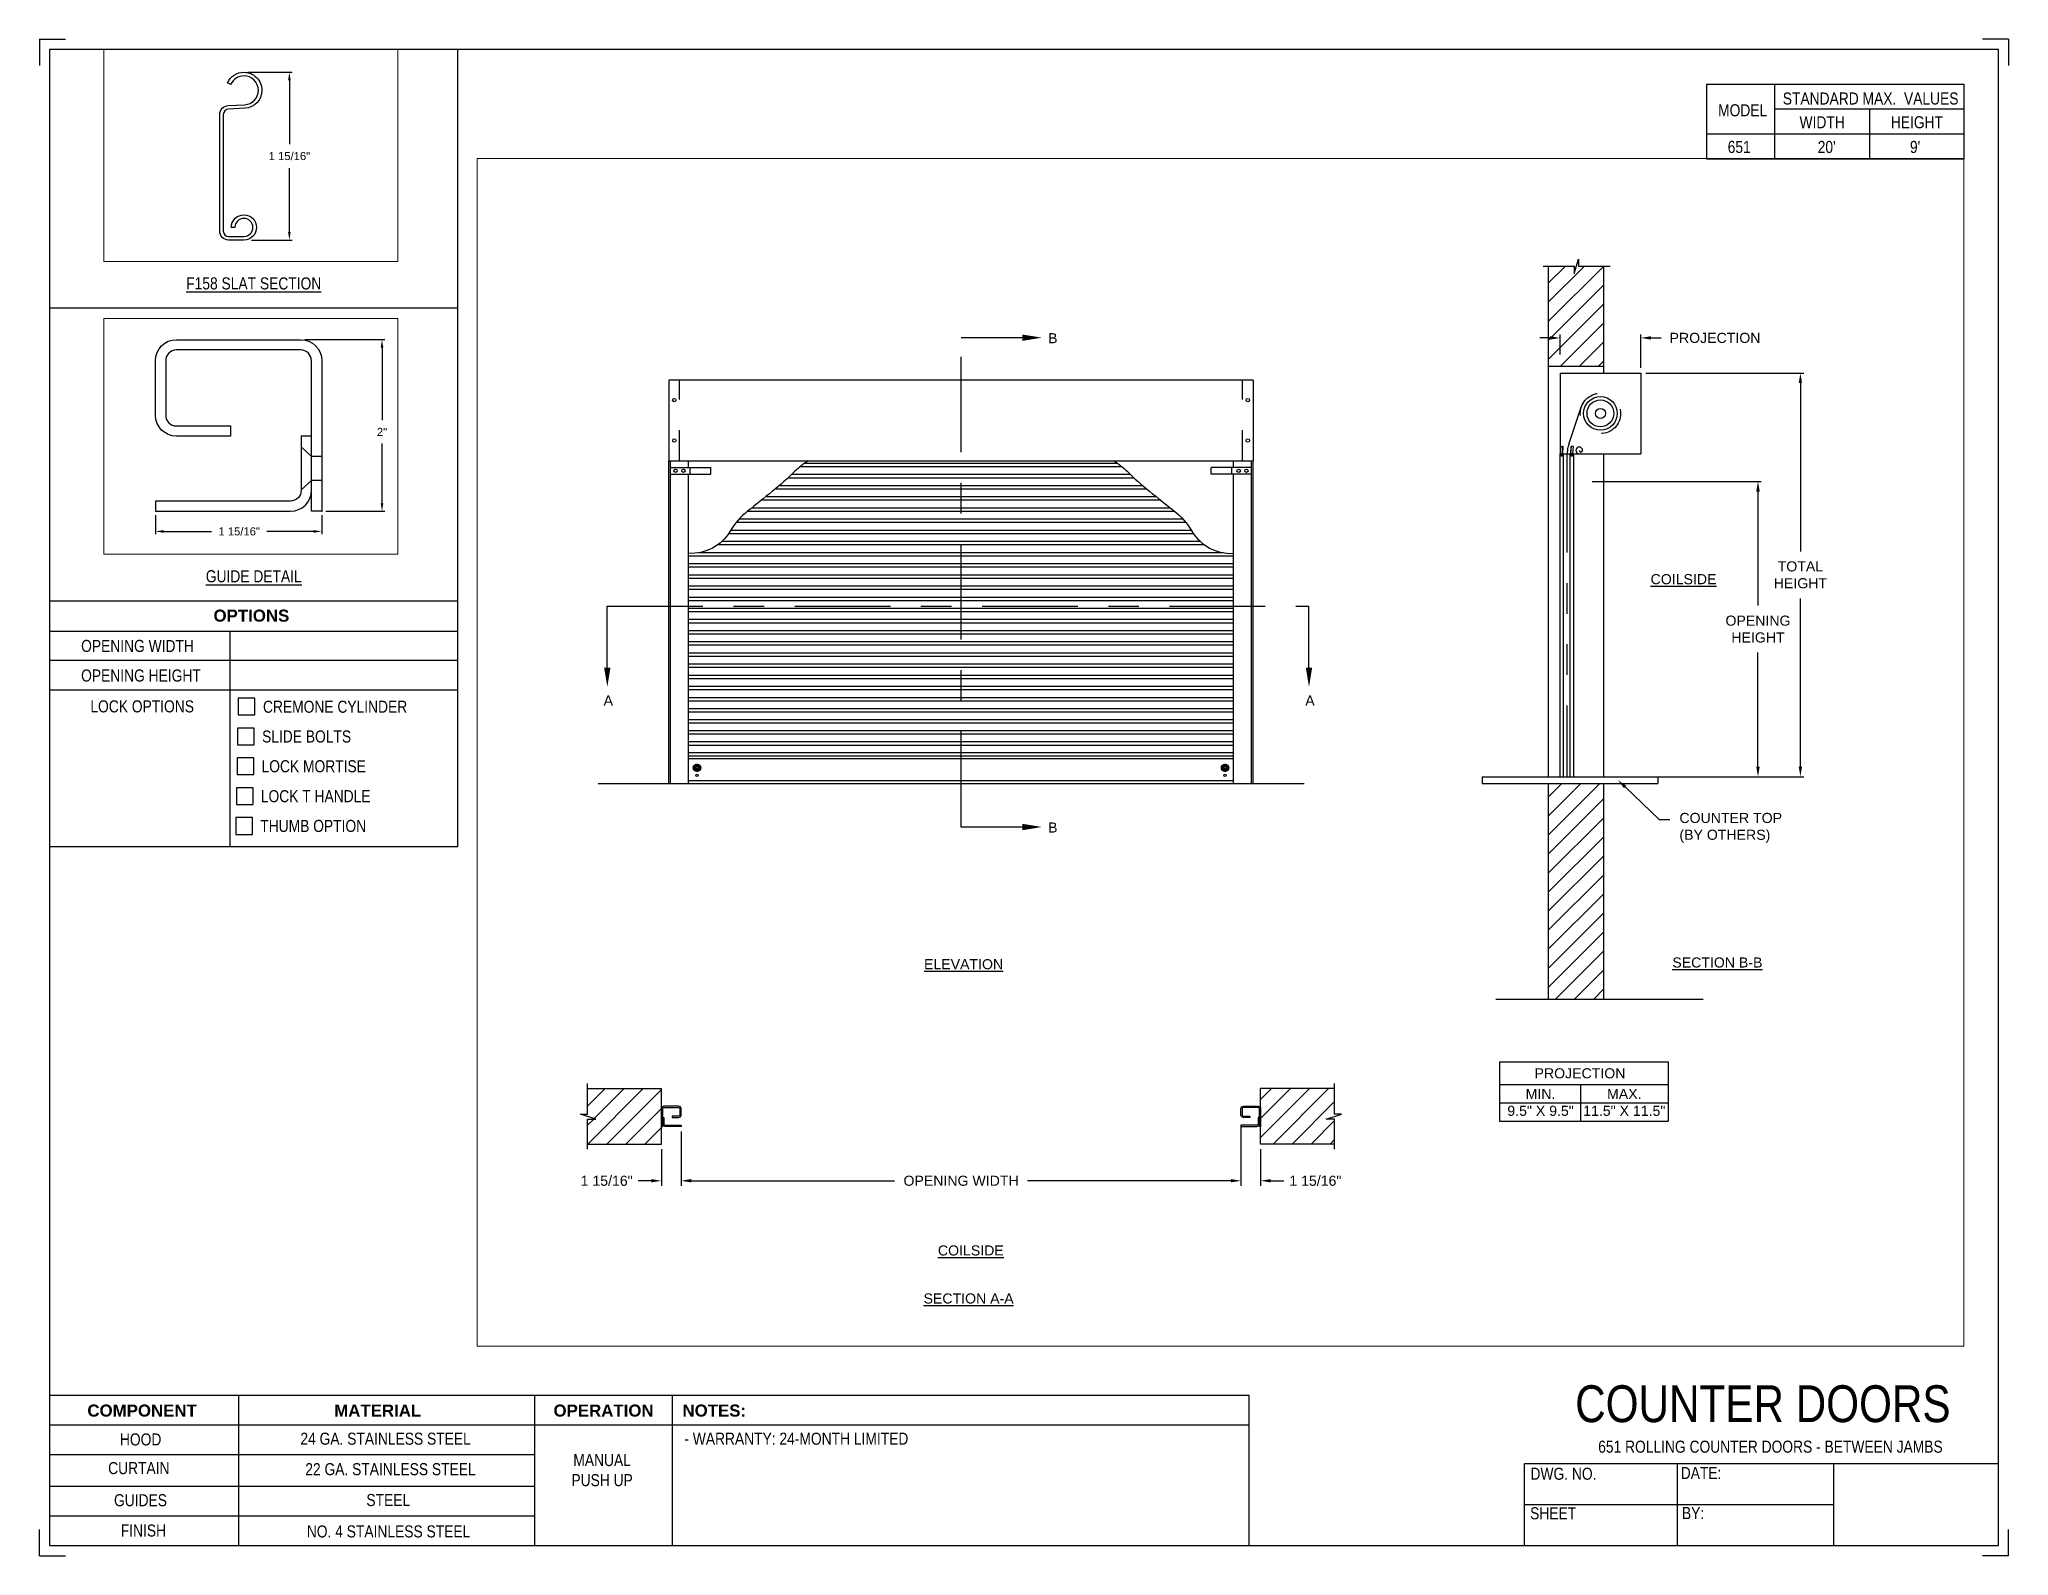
# Paper-space layout '651 PUSH UP' of a CAD drawing. Header units: inches. Extents: x 0.1 to 10.9, y 0.1 to 8.4.
# The model-space entities are those that its viewports show. They can reach past a viewport. Long polylines and large blocks are cut down to what shows.
import ezdxf
from ezdxf import colors
from ezdxf.entities.mleader import LeaderData, LeaderLine
from ezdxf.math import Vec2, Vec3

# ---------------------------------------------------------------- set-up
doc = ezdxf.new("R2010")
doc.units = ezdxf.units.IN
doc.header["$LTSCALE"] = 0.25
doc.header["$MEASUREMENT"] = 0
for name, pattern in [('CENTER', [2, 1.25, -0.25, 0.25, -0.25]), ('HIDDEN', [0.375, 0.25, -0.125]), ('PHANTOM', [2.5, 1.25, -0.25, 0.25, -0.25, 0.25, -0.25])]:
    doc.linetypes.add(name, pattern=pattern)
for name, color, linetype in [('ANNOTATIONS', 1, 'Continuous'), ('DETAILS', 4, 'Continuous'), ('PUSH UP', 7, 'Continuous'), ('SECTION CUTS', 6, 'CENTER'), ('TITLE BLOCK', 7, 'Continuous')]:
    doc.layers.add(name, color=color, linetype=linetype)
doc.styles.add('ARIAL', font='arial.ttf', dxfattribs={"height": 0.09375})
doc.styles.add('CADdetails-DIMENSIONS', font='ARIALN.TTF', dxfattribs={"height": 2.38})
doc.styles.get("Standard").update_dxf_attribs({"font": 'romans.shx'})
doc.dimstyles.new('ARIAL', dxfattribs={"dimtxt": 0.09375, "dimasz": 0.09375, "dimexe": 0.03125, "dimexo": 0.046875, "dimgap": 0.09, "dimtad": 0, "dimtih": 1, "dimtoh": 1, "dimdec": 4, "dimzin": 0, "dimdsep": 46, "dimlunit": 4, "dimtxsty": 'ARIAL', "dimcen": 0.09, "dimadec": 0, "dimazin": 0, "dimtfac": 1, "dimtdec": 4, "dimtix": 1, "dimtofl": 0, "dimtmove": 0, "dimatfit": 3, "dimfxl": 0.18, "dimfrac": 2, "dimtolj": 1, "dimtzin": 0, "dimarcsym": 0})
doc.dimstyles.new('STANDARD$0', dxfattribs={"dimtxt": 0.09375, "dimasz": 0.09375, "dimexe": 0.03125, "dimexo": 0.046875, "dimgap": 0.09, "dimtad": 0, "dimtih": 1, "dimtoh": 1, "dimdec": 4, "dimzin": 0, "dimdsep": 46, "dimtxsty": 'ARIAL', "dimcen": 0.09, "dimadec": 0, "dimazin": 0, "dimtfac": 1, "dimtdec": 4, "dimtofl": 0, "dimtmove": 0, "dimatfit": 1, "dimfxl": 1, "dimtolj": 1, "dimtzin": 0, "dimarcsym": 0})
pattern_1 = [(45, (-18.47276, 1.22668), (-0.08838835, 0.08838835), [])]
pattern_2 = [(45, (-18.47276, 1.89436), (-0.088388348, 0.088388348), [])]

psp = doc.layouts.new('651 PUSH UP')

# ---------------------------------------------------------------- texts
at = {"layer": 'TITLE BLOCK', "attachment_point": 2, "style": 'CADdetails-DIMENSIONS'}
for s, width, insert, char_height in [('MODEL', 0.28815, (9.45, 8.068), 0.0664), ('STANDARD MAX.  VALUES', 1.75949, (10.155, 8.133), 0.06641), ('WIDTH', 0.42908, (9.888, 8.002), 0.0664), ('HEIGHT', 0.42908, (10.41, 8.002), 0.0664), ('\\pxqc;651', 0.29952, (9.431, 7.866), 0.0664)]:
    psp.add_mtext_dynamic_manual_height_columns(s, width=width, gutter_width=1.363, heights=[0], dxfattribs=dict(at, insert=insert, char_height=char_height))
at = {"layer": 'TITLE BLOCK', "style": 'CADdetails-DIMENSIONS'}
for s, insert, char_height, width, attachment_point in [("20'", (9.913, 7.866), 0.0664, 1.75949, 2), ("9'", (10.4, 7.866), 0.0664, 1.75949, 2), ('{\\LF158 SLAT SECTION}', (1.248, 7.114), 0.06641, 1.75949, 2), ('{\\LGUIDE DETAIL}', (1.248, 5.5), 0.06641, 1.75949, 2), ('{\\fArial|b1|i0|c0|p34;OPTIONS}', (1.235, 5.283), 0.06641, 1.75949, 2), ('OPENING WIDTH', (0.297, 5.116), 0.06641, 1.30693, 1), ('OPENING HEIGHT', (0.297, 4.953), 0.06641, 1.30693, 1), ('LOCK OPTIONS', (0.348, 4.783), 0.06641, 1.30693, 1), ('CREMONE CYLINDER', (1.299, 4.781), 0.06641, 1.23928, 1), ('SLIDE BOLTS', (1.294, 4.617), 0.06641, 1.53035, 1), ('LOCK MORTISE', (1.291, 4.453), 0.06641, 1.53035, 1), ('LOCK T HANDLE', (1.287, 4.288), 0.06641, 1.53035, 1), ('THUMB OPTION', (1.284, 4.124), 0.06641, 1.53035, 1), ('\\A1;\\pxqc;COUNTER DOORS', (10.772, 1.008), 0.20312, 2.42116, 3), ('{\\fArial|b1|i0|c0|p34;COMPONENT}', (0.633, 0.902), 0.06641, 1.75949, 2), ('{\\fArial|b1|i0|c0|p34;MATERIAL}', (1.931, 0.902), 0.06641, 1.75949, 2), ('{\\fArial|b1|i0|c0|p34;OPERATION}', (3.175, 0.902), 0.06641, 1.75949, 2), ('{\\fArial|b1|i0|c0|p34;NOTES:}', (3.785, 0.902), 0.06641, 1.75949, 2), ('HOOD', (0.625, 0.743), 0.0664, 1.75949, 2), ('  24 GA. STAINLESS STEEL', (1.953, 0.747), 0.06641, 1.75949, 2), ('\\pxql,t2;- WARRANTY: 24-MONTH LIMITED', (5.176, 0.747), 0.06641, 3.11182, 2), ('651 ROLLING COUNTER DOORS - BETWEEN JAMBS', (9.603, 0.703), 0.06641, 2.79915, 2), ('CURTAIN', (0.615, 0.585), 0.0664, 1.75949, 2), ('  22 GA. STAINLESS STEEL', (1.98, 0.579), 0.06641, 1.75949, 2), ('\\pxqc;\\PMANUAL PUSH UP', (3.167, 0.74), 0.06641, 0.40286, 2), ('DWG. NO.', (8.463, 0.554), 0.0664, 1.75949, 2), ('DATE:', (9.221, 0.558), 0.0664, 1.75949, 2), ('GUIDES', (0.624, 0.408), 0.0664, 1.75949, 2), ('STEEL', (1.989, 0.409), 0.0664, 1.75949, 2), ('SHEET', (8.406, 0.336), 0.0664, 1.75949, 2), ('BY:', (9.177, 0.337), 0.0664, 1.75949, 2), ('FINISH', (0.64, 0.241), 0.0664, 1.75949, 2), (' NO. 4 STAINLESS STEEL ', (1.98, 0.236), 0.06641, 1.75949, 2)]:
    psp.add_mtext(s, dxfattribs=dict(at, insert=insert, char_height=char_height, width=width, attachment_point=attachment_point))

msp = doc.modelspace()

# ---------------------------------------------------------------- texts
at = {"layer": 'ANNOTATIONS', "char_height": 0.09375, "attachment_point": 2, "style": 'ARIAL'}
for s, insert, width in [('{\\LCOILSIDE}', (186.24071, 261.5169), 1.3823677), ('{\\LELEVATION}', (179.55534, 257.94019), 3.0834986), ('{\\LSECTION B-B}', (186.55482, 257.95615), 1.3823677), ('{\\LCOILSIDE}', (179.62258, 255.28082), 1.3823677), ('{\\LSECTION A-A}', (179.60195, 254.83468), 1.3823677)]:
    msp.add_mtext(s, dxfattribs=dict(at, insert=insert, width=width))
for s, width, insert in [('PROJECTION ', 1.7594917, (185.27899, 256.92652)), ('MIN.\\P9.5" X 9.5" ', 0.6711642, (184.91297, 256.73453)), ('MAX.\\P11.5" X 11.5"', 0.7869326, (185.69062, 256.73453))]:
    msp.add_mtext_dynamic_manual_height_columns(s, width=width, gutter_width=1.36268, heights=[0], dxfattribs=dict(at, insert=insert))
at = {"layer": 'SECTION CUTS', "style": 'ARIAL'}
for s, p in [('B', (180.33966, 263.66175)), ('A', (176.21233, 260.29612)), ('A', (182.72828, 260.29612)), ('B', (180.33966, 259.11603))]:
    msp.add_text(s, height=0.09375, dxfattribs=at).set_placement(p)

# ---------------------------------------------------------------- blocks, each defined once
blk = doc.blocks.new('*D5')
at = {"layer": 'ANNOTATIONS', "color": 0, "lineweight": -2, "transparency": 16777216}
for p, q in [((182.131, 256.387), (182.131, 255.85)), ((176.932, 256.04), (176.932, 255.85)), ((177.026, 255.881), (178.915, 255.881)), ((182.037, 255.881), (180.148, 255.881))]:
    blk.add_line(p, q, dxfattribs=at)
at = {"layer": 'ANNOTATIONS', "color": 0, "transparency": 16777216}
for points in [[(177.026, 255.897), (177.026, 255.866), (176.932, 255.881)], [(182.037, 255.897), (182.037, 255.866), (182.131, 255.881)]]:
    blk.add_solid(points, dxfattribs=at)
at = {"layer": 'defpoints', "color": 0, "transparency": 16777216}
for p in [(182.131, 256.434), (176.932, 256.087), (182.131, 255.881)]:
    blk.add_point(p, dxfattribs=at)
at = {"layer": 'ANNOTATIONS', "color": 0, "transparency": 16777216, "insert": (179.532, 255.881), "char_height": 0.09375, "attachment_point": 5, "style": 'ARIAL'}
blk.add_mtext('\\A1;OPENING WIDTH', dxfattribs=at)
blk = doc.blocks.new('*D6')
at = {"layer": 'ANNOTATIONS', "color": 0, "lineweight": -2, "transparency": 16777216}
for p, q in [((170.877, 254.326), (170.877, 254.107)), ((172.814, 254.326), (172.814, 254.107)), ((170.971, 254.138), (171.53, 254.138)), ((172.721, 254.138), (172.173, 254.138))]:
    blk.add_line(p, q, dxfattribs=at)
at = {"layer": 'ANNOTATIONS', "color": 0, "transparency": 16777216}
for points in [[(170.971, 254.154), (170.971, 254.123), (170.877, 254.138)], [(172.721, 254.154), (172.721, 254.123), (172.814, 254.138)]]:
    blk.add_solid(points, dxfattribs=at)
at = {"layer": 'defpoints', "color": 0, "transparency": 16777216}
for p in [(170.877, 254.373), (172.814, 254.373), (170.877, 254.138)]:
    blk.add_point(p, dxfattribs=at)
at = {"layer": 'ANNOTATIONS', "color": 0, "transparency": 16777216, "insert": (171.852, 254.138), "char_height": 0.09375, "attachment_point": 5, "style": 'ARIAL'}
blk.add_mtext('\\A1;1 15/16"', dxfattribs=at)
blk = doc.blocks.new('*D7')
at = {"layer": 'ANNOTATIONS', "color": 0, "lineweight": -2, "transparency": 16777216}
for p, q in [((172.616, 256.373), (173.547, 256.373)), ((173.516, 256.279), (173.516, 255.435)), ((173.516, 254.466), (173.516, 255.161)), ((172.861, 254.373), (173.547, 254.373))]:
    blk.add_line(p, q, dxfattribs=at)
at = {"layer": 'ANNOTATIONS', "color": 0, "transparency": 16777216}
for points in [[(173.5, 256.279), (173.531, 256.279), (173.516, 256.373)], [(173.5, 254.466), (173.531, 254.466), (173.516, 254.373)]]:
    blk.add_solid(points, dxfattribs=at)
at = {"layer": 'defpoints', "color": 0, "transparency": 16777216}
for p in [(172.569, 256.373), (173.516, 256.373), (172.814, 254.373)]:
    blk.add_point(p, dxfattribs=at)
at = {"layer": 'ANNOTATIONS', "color": 0, "transparency": 16777216, "insert": (173.516, 255.298), "char_height": 0.0938, "attachment_point": 5, "style": 'ARIAL'}
blk.add_mtext('\\A1;2"', dxfattribs=at)
blk = doc.blocks.new('*D9')
at = {"layer": 'ANNOTATIONS', "color": 0, "lineweight": -2, "transparency": 16777216}
for p, q in [((176.932, 256.34), (176.932, 255.834)), ((176.75, 256.176), (176.75, 255.834)), ((176.657, 255.881), (176.535, 255.881)), ((177.026, 255.881), (177.12, 255.881))]:
    blk.add_line(p, q, dxfattribs=at)
at = {"layer": 'ANNOTATIONS', "color": 0, "transparency": 16777216}
for points in [[(176.657, 255.897), (176.657, 255.866), (176.75, 255.881)], [(177.026, 255.897), (177.026, 255.866), (176.932, 255.881)]]:
    blk.add_solid(points, dxfattribs=at)
at = {"layer": 'defpoints', "color": 0, "transparency": 16777216}
for p in [(176.932, 256.387), (176.75, 256.223), (176.932, 255.881)]:
    blk.add_point(p, dxfattribs=at)
at = {"layer": 'ANNOTATIONS', "color": 0, "transparency": 16777216, "insert": (176.241, 255.881), "char_height": 0.09375, "attachment_point": 5, "style": 'ARIAL'}
blk.add_mtext('\\A1;1 15/16"', dxfattribs=at)
blk = doc.blocks.new('*D10')
at = {"layer": 'ANNOTATIONS', "color": 0, "lineweight": -2, "transparency": 16777216}
for p, q in [((182.131, 256.34), (182.131, 255.834)), ((182.313, 256.176), (182.313, 255.834)), ((182.037, 255.881), (181.944, 255.881)), ((182.407, 255.881), (182.528, 255.881))]:
    blk.add_line(p, q, dxfattribs=at)
at = {"layer": 'ANNOTATIONS', "color": 0, "transparency": 16777216}
for points in [[(182.037, 255.897), (182.037, 255.866), (182.131, 255.881)], [(182.407, 255.897), (182.407, 255.866), (182.313, 255.881)]]:
    blk.add_solid(points, dxfattribs=at)
at = {"layer": 'defpoints', "color": 0, "transparency": 16777216}
for p in [(182.131, 256.387), (182.313, 256.223), (182.313, 255.881)]:
    blk.add_point(p, dxfattribs=at)
at = {"layer": 'ANNOTATIONS', "color": 0, "transparency": 16777216, "insert": (182.822, 255.881), "char_height": 0.09375, "attachment_point": 5, "style": 'ARIAL'}
blk.add_mtext('\\A1;1 15/16"', dxfattribs=at)
blk = doc.blocks.new('*D11')
at = {"layer": 'ANNOTATIONS', "color": 0, "lineweight": -2, "transparency": 16777216}
for p, q in [((185.001, 263.711), (184.907, 263.711)), ((185.094, 263.558), (185.094, 263.743)), ((185.844, 263.432), (185.844, 263.743)), ((185.938, 263.711), (186.032, 263.711))]:
    blk.add_line(p, q, dxfattribs=at)
at = {"layer": 'ANNOTATIONS', "color": 0, "transparency": 16777216}
for points in [[(185.001, 263.727), (185.001, 263.696), (185.094, 263.711)], [(185.938, 263.727), (185.938, 263.696), (185.844, 263.711)]]:
    blk.add_solid(points, dxfattribs=at)
at = {"layer": 'defpoints', "color": 0, "transparency": 16777216}
for p in [(185.844, 263.711), (185.094, 263.511), (185.844, 263.385)]:
    blk.add_point(p, dxfattribs=at)
at = {"layer": 'ANNOTATIONS', "color": 0, "transparency": 16777216, "insert": (186.533, 263.711), "char_height": 0.09375, "attachment_point": 5, "style": 'ARIAL'}
blk.add_mtext('\\A1;PROJECTION', dxfattribs=at)
blk = doc.blocks.new('*X8')
at = {"color": 0, "linetype": 'Continuous'}
for p, q in [((2.144, 5.299), (2.185, 5.339)), ((2.144, 5.304), (2.18, 5.339)), ((2.144, 5.309), (2.174, 5.339)), ((2.145, 5.294), (2.189, 5.338)), ((2.146, 5.317), (2.167, 5.338)), ((2.147, 5.29), (2.193, 5.336)), ((2.149, 5.287), (2.167, 5.305)), ((2.164, 5.274), (2.209, 5.319)), ((2.168, 5.272), (2.211, 5.315)), ((2.172, 5.271), (2.212, 5.311)), ((2.177, 5.271), (2.212, 5.306)), ((2.178, 5.316), (2.196, 5.334)), ((2.183, 5.315), (2.2, 5.332)), ((2.186, 5.313), (2.203, 5.329)), ((2.188, 5.31), (2.205, 5.326)), ((2.189, 5.305), (2.207, 5.323)), ((2.151, 5.284), (2.168, 5.3)), ((2.154, 5.281), (2.17, 5.297)), ((2.157, 5.278), (2.174, 5.295)), ((2.16, 5.276), (2.178, 5.294)), ((2.183, 5.271), (2.212, 5.3)), ((2.191, 5.273), (2.21, 5.293))]:
    blk.add_line(p, q, dxfattribs=at)
blk = doc.blocks.new('*D12')
at = {"layer": 'ANNOTATIONS', "color": 0, "lineweight": -2, "transparency": 16777216}
for p, q in [((185.392, 262.378), (186.963, 262.378)), ((186.932, 262.284), (186.932, 261.224)), ((186.932, 259.729), (186.932, 260.789)), ((185.392, 259.635), (186.963, 259.635))]:
    blk.add_line(p, q, dxfattribs=at)
at = {"layer": 'ANNOTATIONS', "color": 0, "transparency": 16777216}
for points in [[(186.916, 262.284), (186.948, 262.284), (186.932, 262.378)], [(186.916, 259.729), (186.948, 259.729), (186.932, 259.635)]]:
    blk.add_solid(points, dxfattribs=at)
at = {"layer": 'defpoints', "color": 0, "transparency": 16777216}
for p in [(185.345, 262.378), (185.345, 259.635), (186.932, 259.635)]:
    blk.add_point(p, dxfattribs=at)
at = {"layer": 'ANNOTATIONS', "color": 0, "transparency": 16777216, "insert": (186.932, 261.006), "char_height": 0.09375, "attachment_point": 5, "style": 'ARIAL'}
blk.add_mtext('\\A1;OPENING \\PHEIGHT', dxfattribs=at)
blk = doc.blocks.new('*D13')
at = {"layer": 'ANNOTATIONS', "color": 0, "lineweight": -2, "transparency": 16777216}
for p, q in [((185.891, 263.385), (187.357, 263.385)), ((187.326, 263.291), (187.326, 261.727)), ((187.326, 259.729), (187.326, 261.292)), ((185.891, 259.635), (187.357, 259.635))]:
    blk.add_line(p, q, dxfattribs=at)
at = {"layer": 'ANNOTATIONS', "color": 0, "transparency": 16777216}
for points in [[(187.31, 263.291), (187.341, 263.291), (187.326, 263.385)], [(187.31, 259.729), (187.341, 259.729), (187.326, 259.635)]]:
    blk.add_solid(points, dxfattribs=at)
at = {"layer": 'defpoints', "color": 0, "transparency": 16777216}
for p in [(185.844, 263.385), (185.844, 259.635), (187.326, 259.635)]:
    blk.add_point(p, dxfattribs=at)
at = {"layer": 'ANNOTATIONS', "color": 0, "transparency": 16777216, "insert": (187.326, 261.51), "char_height": 0.0938, "attachment_point": 5, "style": 'ARIAL'}
blk.add_mtext('\\A1;TOTAL \\PHEIGHT', dxfattribs=at)
blk = doc.blocks.new('*D52')
at = {"layer": 'ANNOTATIONS', "color": 0, "lineweight": -2, "transparency": 16777216}
for p, q in [((171.954, 259.415), (172.468, 259.415)), ((172.437, 259.321), (172.437, 258.576)), ((172.437, 257.554), (172.437, 258.299)), ((171.996, 257.46), (172.468, 257.46))]:
    blk.add_line(p, q, dxfattribs=at)
at = {"layer": 'ANNOTATIONS', "color": 0, "transparency": 16777216}
for points in [[(172.421, 259.321), (172.452, 259.321), (172.437, 259.415)], [(172.421, 257.554), (172.452, 257.554), (172.437, 257.46)]]:
    blk.add_solid(points, dxfattribs=at)
at = {"layer": 'defpoints', "color": 0, "transparency": 16777216}
for p in [(171.907, 259.415), (171.949, 257.46), (172.437, 257.46)]:
    blk.add_point(p, dxfattribs=at)
at = {"layer": 'ANNOTATIONS', "color": 0, "transparency": 16777216, "insert": (172.437, 258.438), "char_height": 0.09375, "attachment_point": 5, "style": 'ARIAL'}
blk.add_mtext('\\A1;1 15/16"', dxfattribs=at)

# ---------------------------------------------------------------- dimensions: what is measured, and where the dimension line sits
at = {"layer": 'ANNOTATIONS'}
dim = msp.add_linear_dim(base=(185.84432, 263.71137), p1=(185.09432, 263.51065), p2=(185.84432, 263.38484), text='PROJECTION', dimstyle='STANDARD$0', dxfattribs=at)
dim.commit()
dim.dimension.update_dxf_attribs({"geometry": '*D11', "text_midpoint": (186.53343, 263.71137), "dimtype": 160})
for base, p1, p2, text, picture, middle in [((187.32564, 259.63484), (185.84432, 263.38484), (185.84432, 259.63484), 'TOTAL \\PHEIGHT', '*D13', (187.32564, 261.50984)), ((186.93189, 259.63484), (185.34463, 262.37764), (185.34463, 259.63484), 'OPENING \\PHEIGHT', '*D12', (186.93189, 261.00624))]:
    dim = msp.add_linear_dim(base=base, p1=p1, p2=p2, angle=90, text=text, dimstyle='STANDARD$0', dxfattribs=at)
    dim.commit()
    dim.dimension.update_dxf_attribs({"geometry": picture, "text_midpoint": middle})
dim = msp.add_linear_dim(base=(172.43684, 257.46018), p1=(171.90727, 259.41499), p2=(171.94944, 257.46018), angle=90, text='1 15/16"', dimstyle='STANDARD$0', dxfattribs=at)
dim.commit()
dim.dimension.update_dxf_attribs({"geometry": '*D52', "text_midpoint": (172.43684, 258.43759), "dimtype": 160})
for base, p2, angle, picture, middle in [((173.51571, 256.37255), (172.56934, 256.37255), 90, '*D7', (173.51571, 255.29795)), ((170.87684, 254.13825), (170.87684, 254.37255), 180, '*D6', (171.85177, 254.13825))]:
    dim = msp.add_linear_dim(base=base, p1=(172.81434, 254.37255), p2=p2, angle=angle, dimstyle='ARIAL', dxfattribs=at)
    dim.commit()
    dim.dimension.update_dxf_attribs({"geometry": picture, "text_midpoint": middle, "dimtype": 160})
for base, p1, p2, picture, middle in [((176.93202, 255.8812), (176.75038, 256.2227), (176.93202, 256.38686), '*D9', (176.24135, 255.8812)), ((182.31288, 255.8812), (182.13124, 256.38676), (182.31288, 256.2227), '*D10', (182.82191, 255.8812))]:
    dim = msp.add_linear_dim(base=base, p1=p1, p2=p2, text='1 15/16"', dimstyle='STANDARD$0', override={"dimexe": 0.046875, "dimgap": 0.0625, "dimlunit": 4, "dimcen": 0.089844, "dimatfit": 0, "dimfxl": 0.18, "dimfrac": 2}, dxfattribs=at)
    dim.commit()
    dim.dimension.update_dxf_attribs({"geometry": picture, "text_midpoint": middle, "dimtype": 160})
dim = msp.add_linear_dim(base=(182.13124, 255.8812), p1=(176.93202, 256.08716), p2=(182.13124, 256.43374), text='OPENING WIDTH', dimstyle='STANDARD$0', dxfattribs=at)
dim.commit()
dim.dimension.update_dxf_attribs({"geometry": '*D5', "text_midpoint": (179.53163, 255.8812)})

# ---------------------------------------------------------------- hatches: boundary and pattern name
at = {"layer": 'PUSH UP', "linetype": 'Continuous'}
h = msp.add_hatch(dxfattribs=at)
h.set_pattern_fill('ANSI31', color=256, style=0)
h.set_pattern_definition(pattern_2)
h.paths.add_polyline_path([(185.50057, 264.37936), (185.26407, 264.37936), (185.26407, 264.44402), (185.22566, 264.31066), (185.22566, 264.37936), (184.98494, 264.37936), (184.98494, 263.44734), (185.50057, 263.44734)])
h = msp.add_hatch(dxfattribs=at)
h.set_pattern_fill('ANSI31', color=256, style=0)
h.set_pattern_definition(pattern_2)
h.paths.add_polyline_path([(185.50057, 259.57084), (185.26407, 259.57084), (185.26407, 259.63549), (185.22566, 259.50214), (185.22566, 259.57084), (184.98494, 259.57084), (184.98494, 257.56912), (185.50057, 257.56912)])
at = {"layer": 'PUSH UP'}
h = msp.add_hatch(dxfattribs=at)
h.set_pattern_fill('ANSI31', color=256, style=0)
h.set_pattern_definition(pattern_1)
h.paths.add_polyline_path([(176.75038, 256.73832), (176.06288, 256.73832), (176.06288, 256.50112), (175.99878, 256.50112), (176.14085, 256.45422), (176.06288, 256.45422), (176.06288, 256.2227), (176.75038, 256.2227), (176.75038, 256.3852)])
h = msp.add_hatch(dxfattribs=at)
h.set_pattern_fill('ANSI31', color=256, style=0)
h.set_pattern_definition(pattern_1)
h.paths.add_polyline_path([(183.06448, 256.50112), (183.00038, 256.50112), (183.00038, 256.73832), (182.31288, 256.73832), (182.31288, 256.2227), (182.33105, 256.2227), (183.00038, 256.2227), (183.00038, 256.45422), (182.92241, 256.45422)])

# ---------------------------------------------------------------- linework, layer by layer
at = {"layer": 'ANNOTATIONS'}
for p, q in [((184.53279, 256.98595), (184.53279, 256.43458)), ((184.53279, 256.98595), (186.0979, 256.98595)), ((186.0979, 256.98595), (186.0979, 256.43458)), ((184.53279, 256.77448), (186.0979, 256.77448)), ((185.28316, 256.77448), (185.28316, 256.43458)), ((184.53279, 256.60453), (186.0979, 256.60453)), ((184.53279, 256.43458), (186.0979, 256.43458)), ((176.93202, 256.24926), (176.93202, 255.84995)), ((182.13124, 256.26176), (182.13124, 255.84995))]:
    msp.add_line(p, q, dxfattribs=at)
at = {"layer": 'DETAILS'}
for p, q in [((171.9065, 259.41499), (171.90726, 259.41499)), ((171.9065, 259.37299), (171.90726, 259.37299)), ((171.12184, 256.37255), (172.56934, 256.37255)), ((172.57434, 255.12255), (172.69434, 255.01317)), ((172.81434, 255.01317), (172.69434, 255.01317)), ((172.57434, 254.62255), (172.69434, 254.73192)), ((172.81434, 254.73192), (172.69434, 254.73192))]:
    msp.add_line(p, q, dxfattribs=at)
msp.add_lwpolyline([(172.11727, 259.20499, -0.39895955), (171.91826, 258.99528), (171.72602, 258.9852, 0.39895955), (171.66726, 258.92329), (171.66726, 257.56418, 0.41421356), (171.72926, 257.50218), (171.90726, 257.50218, 2.41421356), (171.80226, 257.60718), (171.76026, 257.60718, -2.41421356), (171.90726, 257.46018), (171.72926, 257.46018, -0.41421356), (171.62526, 257.56418), (171.62526, 258.92329, -0.39895955), (171.72382, 259.02715), (171.91607, 259.03722, 0.39895955), (172.07527, 259.20499, 0.41491795), (171.90687, 259.37299, 0.29455643), (171.75408, 259.27495), (171.75377, 259.27426), (171.71555, 259.29168), (171.71586, 259.29237, -0.29428604), (171.9069, 259.41499, -0.41473176)], format="xyb", close=True, dxfattribs=at)
for points in [[(172.56934, 256.37255, -0.41421356), (172.81434, 256.12755), (172.81434, 254.37255), (172.69434, 254.37255), (172.69434, 256.12755, 0.41421356), (172.56934, 256.25255), (171.12184, 256.25255, 0.41421356), (170.99684, 256.12755), (170.99684, 255.49255, 0.41421356), (171.12184, 255.36755), (171.75184, 255.36755), (171.75184, 255.24755), (171.12184, 255.24755, -0.41421356), (170.87684, 255.49255), (170.87684, 256.12755, -0.41421356), (171.12184, 256.37255)], [(172.69434, 255.24755), (172.57434, 255.24755), (172.57434, 254.61755, -0.41421356), (172.44934, 254.49255), (170.87684, 254.49255), (170.87684, 254.37255), (172.44934, 254.37255, 0.41421356), (172.69434, 254.61755)]]:
    msp.add_lwpolyline(points, format="xyb", dxfattribs=at)
msp.add_point((172.81434, 254.37255), dxfattribs=at)
msp.add_point((172.81434, 254.37255), dxfattribs=at)
at = {"layer": 'PUSH UP', "linetype": 'Continuous'}
for p, q in [((185.22566, 264.31066), (185.26407, 264.44402)), ((185.26407, 264.44402), (185.26407, 264.37936)), ((184.93855, 264.37936), (185.22566, 264.37936)), ((184.98494, 264.37936), (184.98494, 259.63484)), ((185.22566, 264.37936), (185.22566, 264.31066)), ((185.26407, 264.37936), (185.55926, 264.37936)), ((185.50057, 263.38484), (185.50057, 264.37936)), ((182.24452, 263.31883), (176.81874, 263.31883)), ((176.81874, 263.31883), (176.81874, 262.57084)), ((182.24452, 263.31883), (182.24452, 262.57084)), ((184.98494, 263.44734), (185.50057, 263.44734)), ((185.09432, 263.38484), (185.84432, 263.38484)), ((185.09432, 263.38484), (185.09432, 262.63484)), ((185.84432, 263.38484), (185.84432, 262.63484)), ((176.81874, 263.12452), (176.81874, 262.76515)), ((185.17613, 262.72392), (185.29148, 263.06924)), ((185.09432, 262.63484), (185.12557, 262.63484)), ((185.09432, 259.63484), (185.09432, 262.63484)), ((185.10165, 262.63828), (185.09856, 262.70367)), ((185.09856, 262.70367), (185.1162, 262.70367)), ((185.10165, 262.63484), (185.10165, 262.63828)), ((185.10165, 262.63828), (185.11929, 262.63828)), ((185.11929, 262.63828), (185.1162, 262.70367)), ((185.12147, 262.703), (185.1162, 262.70367)), ((185.11929, 262.63828), (185.12147, 262.703)), ((185.11929, 262.63484), (185.11929, 262.63828)), ((185.12557, 259.63484), (185.12557, 262.63484)), ((185.12557, 262.63484), (185.18807, 262.63484)), ((185.18807, 259.63484), (185.18807, 262.63484)), ((185.18807, 262.63484), (185.21932, 262.63484)), ((185.19437, 262.63923), (185.19434, 262.63828)), ((185.21199, 262.63828), (185.19434, 262.63828)), ((185.19434, 262.63484), (185.19434, 262.63828)), ((185.19437, 262.63923), (185.20096, 262.70435)), ((185.19437, 262.63923), (185.19566, 262.70397)), ((185.19566, 262.70397), (185.20096, 262.70435)), ((185.21858, 262.70341), (185.20096, 262.70435)), ((185.20369, 262.63484), (185.84432, 262.63484)), ((185.21199, 262.63828), (185.21858, 262.70341)), ((185.21199, 262.63484), (185.21199, 262.63828)), ((185.21932, 262.63484), (185.21932, 259.63484)), ((185.50057, 259.63484), (185.50057, 262.63484)), ((176.81874, 259.57084), (176.81874, 262.57084)), ((176.81874, 262.57084), (182.24452, 262.57084)), ((176.83436, 259.57084), (176.83436, 262.57084)), ((176.83436, 262.50834), (177.20936, 262.50834)), ((176.83436, 262.44584), (177.20936, 262.44584)), ((177.00038, 262.50834), (177.00038, 262.57084)), ((177.00038, 259.57084), (177.00038, 262.44584)), ((177.01601, 262.44584), (177.01601, 262.50834)), ((177.20936, 262.44584), (177.20936, 262.50834)), ((181.13971, 262.40977), (177.92355, 262.40977)), ((181.10611, 262.44102), (177.95715, 262.44102)), ((181.0275, 262.51339), (178.03576, 262.51339)), ((180.98707, 262.54464), (178.07619, 262.54464)), ((182.2289, 262.50834), (181.8539, 262.50834)), ((181.8539, 262.44584), (181.8539, 262.50834)), ((182.2289, 262.44584), (181.8539, 262.44584)), ((182.04726, 262.44584), (182.04726, 262.50834)), ((182.06288, 262.50834), (182.06288, 262.57084)), ((182.06288, 259.57084), (182.06288, 262.44584)), ((182.2289, 259.57084), (182.2289, 262.57084)), ((182.24452, 259.57084), (182.24452, 262.57084)), ((181.3471, 262.23379), (177.71616, 262.23379)), ((181.25832, 262.30616), (177.80494, 262.30616)), ((181.22132, 262.33741), (177.84194, 262.33741)), ((181.51641, 262.09893), (177.54685, 262.09893)), ((181.47678, 262.13018), (177.58648, 262.13018)), ((181.38593, 262.20254), (177.67734, 262.20254)), ((181.69098, 261.8917), (177.37228, 261.8917)), ((181.67141, 261.92295), (177.39185, 261.92295)), ((181.6207, 261.99532), (177.44256, 261.99532)), ((181.5939, 262.02657), (177.46936, 262.02657)), ((182.06288, 261.68447), (177.00038, 261.68447)), ((181.96644, 261.71572), (177.09682, 261.71572)), ((181.79232, 261.78809), (177.27094, 261.78809)), ((181.75378, 261.81934), (177.30948, 261.81934)), ((182.06288, 261.61211), (177.00038, 261.61211)), ((182.06288, 261.58086), (177.00038, 261.58086)), ((182.06288, 261.50849), (177.00038, 261.50849)), ((182.06288, 261.47724), (177.00038, 261.47724)), ((182.06288, 261.40488), (177.00038, 261.40488)), ((182.06288, 261.37363), (177.00038, 261.37363)), ((182.06288, 261.30126), (177.00038, 261.30126)), ((182.06288, 261.27001), (177.00038, 261.27001)), ((182.06288, 261.19765), (177.00038, 261.19765)), ((182.06288, 261.1664), (177.00038, 261.1664)), ((182.06288, 261.09403), (177.00038, 261.09403)), ((182.06288, 261.06278), (177.00038, 261.06278)), ((182.06288, 260.99042), (177.00038, 260.99042)), ((182.06288, 260.95917), (177.00038, 260.95917)), ((182.06288, 260.88681), (177.00038, 260.88681)), ((182.06288, 260.85556), (177.00038, 260.85556)), ((182.06288, 260.78319), (177.00038, 260.78319)), ((182.06288, 260.75194), (177.00038, 260.75194)), ((182.06288, 260.67958), (177.00038, 260.67958)), ((182.06288, 260.64833), (177.00038, 260.64833)), ((182.06288, 260.57596), (177.00038, 260.57596)), ((182.06288, 260.54471), (177.00038, 260.54471)), ((182.06288, 260.47235), (177.00038, 260.47235)), ((182.06288, 260.4411), (177.00038, 260.4411)), ((182.06288, 260.36873), (177.00038, 260.36873)), ((182.06288, 260.33748), (177.00038, 260.33748)), ((182.06288, 260.26512), (177.00038, 260.26512)), ((182.06288, 260.23387), (177.00038, 260.23387)), ((182.06288, 260.16465), (177.00038, 260.16465)), ((182.06288, 260.1334), (177.00038, 260.1334)), ((182.06288, 260.06103), (177.00038, 260.06103)), ((182.06288, 260.02978), (177.00038, 260.02978)), ((182.06288, 259.95742), (177.00038, 259.95742)), ((182.06288, 259.92617), (177.00038, 259.92617)), ((182.06288, 259.85675), (177.00038, 259.85675)), ((182.06288, 259.8255), (177.00038, 259.8255)), ((182.06288, 259.80058), (177.00038, 259.80058)), ((182.06288, 259.59789), (177.00038, 259.59789)), ((184.36934, 259.63484), (186.00057, 259.63484)), ((184.36934, 259.63484), (184.36934, 259.57084)), ((184.36934, 259.57084), (186.00057, 259.57084)), ((184.98494, 259.57084), (184.98494, 257.56948)), ((185.50057, 257.56948), (185.50057, 259.57084)), ((186.00057, 259.63484), (186.00057, 259.57084)), ((184.4992, 257.56948), (186.42292, 257.56948)), ((176.06288, 256.50112), (176.06288, 256.7852)), ((183.00038, 256.50112), (183.00038, 256.7852)), ((176.14085, 256.45422), (175.99878, 256.50112)), ((175.99878, 256.50112), (176.06288, 256.50112)), ((176.06288, 256.17582), (176.06288, 256.45422)), ((176.06288, 256.45422), (176.14085, 256.45422)), ((176.75038, 256.44692), (176.76163, 256.44692)), ((176.75038, 256.42055), (176.76163, 256.42055)), ((176.77288, 256.45717), (176.76163, 256.44692)), ((176.77288, 256.4103), (176.76163, 256.42055)), ((182.29038, 256.45717), (182.30163, 256.44692)), ((182.29038, 256.4103), (182.30163, 256.42055)), ((182.31288, 256.44692), (182.30163, 256.44692)), ((182.31288, 256.42055), (182.30163, 256.42055)), ((182.92241, 256.45422), (183.06448, 256.50112)), ((183.00038, 256.45422), (182.92241, 256.45422)), ((183.06448, 256.50112), (183.00038, 256.50112)), ((183.00038, 256.17582), (183.00038, 256.45422))]:
    msp.add_line(p, q, dxfattribs=at)
at = {"layer": 'PUSH UP', "linetype": 'HIDDEN'}
for p, q in [((176.91835, 262.57084), (176.91835, 263.31883)), ((176.91835, 262.57084), (176.91835, 263.31883)), ((182.14491, 262.57084), (182.14491, 263.31883))]:
    msp.add_line(p, q, dxfattribs=at)
at = {"layer": 'PUSH UP', "linetype": 'PHANTOM'}
msp.add_line((185.15682, 262.60511), (185.15682, 259.63484), dxfattribs=at)
at = {"layer": 'PUSH UP'}
for p, q in [((176.16059, 259.57084), (182.71883, 259.57084)), ((176.06288, 256.73832), (176.75038, 256.73832)), ((176.75038, 256.2227), (176.75038, 256.73832)), ((182.31288, 256.2227), (182.31288, 256.73832)), ((183.00038, 256.73832), (182.31288, 256.73832)), ((176.06288, 256.2227), (176.75038, 256.2227)), ((183.00038, 256.2227), (182.31288, 256.2227))]:
    msp.add_line(p, q, dxfattribs=at)
at = {"layer": 'PUSH UP', "linetype": 'Continuous'}
for points in [[(178.11172, 262.56883, 0.04994125), (177.98963, 262.47208, -0.02135943), (177.78118, 262.28659, -0.00459955), (177.54958, 262.10109, 0.09348756), (177.38745, 261.91559, -0.28353071), (177.00038, 261.71091, 0.72847355)], [(180.95154, 262.56883, -0.04994125), (181.07363, 262.47208, 0.02135943), (181.28208, 262.28659, 0.00459955), (181.51368, 262.10109, -0.09348756), (181.67581, 261.91559, 0.28353071), (182.06288, 261.71091, -0.72847355)]]:
    msp.add_lwpolyline(points, format="xyb", dxfattribs=at)
at = {"layer": 'PUSH UP'}
for points in [[(176.76163, 256.38686), (176.76163, 256.55139, -0.41421356), (176.77335, 256.56311), (176.90905, 256.56311, -0.41421356), (176.92077, 256.55139), (176.92077, 256.49186, -0.41421356), (176.90905, 256.48014), (176.84999, 256.48014), (176.84999, 256.46889), (176.90905, 256.46889, 0.41421356), (176.93202, 256.49186), (176.93202, 256.55139, 0.41421356), (176.90905, 256.57436), (176.77335, 256.57436, 0.41421356), (176.75038, 256.55139), (176.75038, 256.38686)], [(182.30163, 256.38686), (182.30163, 256.55139, 0.41421356), (182.28991, 256.56311), (182.15421, 256.56311, 0.41421356), (182.14249, 256.55139), (182.14249, 256.49186, 0.41421356), (182.15421, 256.48014), (182.21327, 256.48014), (182.21327, 256.46889), (182.15421, 256.46889, -0.41421356), (182.13124, 256.49186), (182.13124, 256.55139, -0.41421356), (182.15421, 256.57436), (182.28991, 256.57436, -0.41421356), (182.31288, 256.55139), (182.31288, 256.38686)], [(176.93202, 256.38686), (176.7846, 256.38686, -0.41421356), (176.76163, 256.40983), (176.76163, 256.46889), (176.77288, 256.46889), (176.77288, 256.40983, 0.41421356), (176.7846, 256.39811), (176.93202, 256.39811)], [(182.13124, 256.38686), (182.27866, 256.38686, 0.41421356), (182.30163, 256.40983), (182.30163, 256.46889), (182.29038, 256.46889), (182.29038, 256.40983, -0.41421356), (182.27866, 256.39811), (182.13124, 256.39811)]]:
    msp.add_lwpolyline(points, format="xyb", close=True, dxfattribs=at)
at = {"layer": 'PUSH UP', "linetype": 'Continuous'}
for centre, radius in [((176.86854, 263.13334), 0.01562), ((176.86854, 263.13334), 0.01562), ((182.19472, 263.13334), 0.01562), ((182.19472, 263.13334), 0.01562), ((185.46932, 263.00984), 0.15625), ((185.46932, 263.00984), 0.125), ((185.46932, 263.00984), 0.04685), ((176.86854, 262.75834), 0.01562), ((176.86854, 262.75834), 0.01562), ((182.19472, 262.75834), 0.01562), ((182.19472, 262.75834), 0.01562), ((185.11025, 262.61886), 0.00687), ((185.20339, 262.61886), 0.00687), ((176.88124, 262.47709), 0.01562), ((176.95351, 262.47709), 0.01562), ((182.10976, 262.47709), 0.01562), ((182.18202, 262.47709), 0.01562), ((177.08015, 259.71771), 0.0344), ((177.08015, 259.71771), 0.01114), ((181.98311, 259.71771), 0.0344), ((181.98311, 259.71771), 0.01114), ((177.08015, 259.64683), 0.01114), ((181.98311, 259.64683), 0.01114)]:
    msp.add_circle(centre, radius, dxfattribs=at)
at = {"layer": 'PUSH UP', "linetype": 'HIDDEN'}
msp.add_circle((185.46932, 263.00984), 0.1875, dxfattribs=at)
at = {"layer": 'PUSH UP', "linetype": 'Continuous'}
for centre, radius, start, end in [((185.53182, 262.60511), 0.375, 161.529967, 180), ((185.27248, 262.66609), 0.03125, 0, 180), ((185.27248, 262.66609), 0.03125, 180, 270), ((185.2881, 262.66609), 0.01562, 180, 0)]:
    msp.add_arc(centre, radius, start, end, dxfattribs=at)
at = {"layer": 'SECTION CUTS'}
for p, q in [((179.53163, 259.16772), (179.53163, 263.71345)), ((176.24681, 261.21856), (182.76276, 261.21856))]:
    msp.add_line(p, q, dxfattribs=at)

# ---------------------------------------------------------------- block references
at = {"layer": 'PUSH UP', "linetype": 'Continuous'}
msp.add_blockref('*X8', (174.9021, 254.41258), dxfattribs=at)
at = {"layer": 'PUSH UP', "linetype": 'Continuous', "xscale": -1}
msp.add_blockref('*X8', (184.16116, 254.41258), dxfattribs=at)

msp.set_redraw_order([(e.dxf.handle, doc.entitydb.next_handle()) for e in msp.query("TEXT MTEXT ATTDEF DIMENSION ARC_DIMENSION")])  # texts and dimensions are drawn at this point

# ---------------------------------------------------------------- leaders
at = {"layer": 'ANNOTATIONS'}
ml = msp.add_multileader_mtext('Standard', dxfattribs=at)
ml.set_content('COUNTER TOP\\P(BY OTHERS)', color=256, style='ARIAL')
ml.set_leader_properties()
ml.build(insert=Vec2(0, 0))
ml.multileader.update_dxf_attribs({"dogleg_length": 0.36, "arrow_head_size": 0.09375})
ctx = ml.context
ctx.base_point, ctx.char_height, ctx.arrow_head_size, ctx.landing_gap_size, ctx.plane_origin = Vec3(186.11246, 259.23816), 0.09375, 0.09375, 0.09, Vec3(185.32742, 258.80493)
notes = []
notes.append((ctx, [(0, (1, 1, 0), (186.0145, 259.23816), (1, 0), 0.09796, [(0, [(185.63033, 259.60422)], 0, [])])]))
ctx.mtext.insert, ctx.mtext.flow_direction = Vec3(186.20246, 259.29881), 5
at = {"layer": 'SECTION CUTS'}
ml = msp.add_multileader_mtext('Standard', dxfattribs=at)
ml.set_content('', color=256)
ml.set_leader_properties()
ml.build(insert=Vec2(0, 0))
ml.multileader.update_dxf_attribs({"dogleg_length": 0, "arrow_head_size": 0.18})
ctx = ml.context
ctx.base_point, ctx.char_height, ctx.arrow_head_size, ctx.landing_gap_size, ctx.plane_origin, ctx.plane_x_axis, ctx.plane_y_axis = Vec3(179.53163, 263.71345), 0.18, 0.18, 0, Vec3(180.28115, 263.71345), Vec3(0, 1), Vec3(-1, 0)
notes.append((ctx, [(0, (1, 1, 0), (179.53163, 263.71345), (1, 0), 0, [(0, [(180.28115, 263.71345)], 0, [])])]))
ctx.mtext.insert, ctx.mtext.text_direction, ctx.mtext.rotation, ctx.mtext.flow_direction = Vec3(179.44163, 263.71345), Vec3(0, 1), 1.57079633, 5
ml = msp.add_multileader_mtext('Standard', dxfattribs=at)
ml.set_content('', color=256)
ml.set_leader_properties()
ml.build(insert=Vec2(0, 0))
ml.multileader.update_dxf_attribs({"dogleg_length": 0, "arrow_head_size": 0.18})
ctx = ml.context
ctx.base_point, ctx.char_height, ctx.arrow_head_size, ctx.landing_gap_size, ctx.plane_origin = Vec3(176.24681, 261.21856), 0.18, 0.18, 0, Vec3(176.24681, 260.46904)
notes.append((ctx, [(0, (1, 1, 0), (176.24681, 261.21856), (1, 0), 0, [(0, [(176.24681, 260.46904)], 0, [])])]))
ctx.mtext.insert, ctx.mtext.flow_direction = Vec3(176.24681, 261.30856), 5
ml = msp.add_multileader_mtext('Standard', dxfattribs=at)
ml.set_content('', color=256)
ml.set_leader_properties()
ml.build(insert=Vec2(0, 0))
ml.multileader.update_dxf_attribs({"dogleg_length": 0, "arrow_head_size": 0.18})
ctx = ml.context
ctx.base_point, ctx.char_height, ctx.arrow_head_size, ctx.landing_gap_size, ctx.plane_origin = Vec3(182.76276, 261.21856), 0.18, 0.18, 0, Vec3(182.76276, 260.46904)
notes.append((ctx, [(0, (1, 1, 0), (182.76276, 261.21856), (1, 0), 0, [(0, [(182.76276, 260.46904)], 0, [])])]))
ctx.mtext.insert, ctx.mtext.flow_direction = Vec3(182.76276, 261.30856), 5
ml = msp.add_multileader_mtext('Standard', dxfattribs=at)
ml.set_content('', color=256)
ml.set_leader_properties()
ml.build(insert=Vec2(0, 0))
ml.multileader.update_dxf_attribs({"dogleg_length": 0, "arrow_head_size": 0.18})
ctx = ml.context
ctx.base_point, ctx.char_height, ctx.arrow_head_size, ctx.landing_gap_size, ctx.plane_origin, ctx.plane_x_axis, ctx.plane_y_axis = Vec3(179.53163, 259.16772), 0.18, 0.18, 0, Vec3(180.28115, 259.16772), Vec3(0, 1), Vec3(-1, 0)
notes.append((ctx, [(0, (1, 1, 0), (179.53163, 259.16772), (1, 0), 0, [(0, [(180.28115, 259.16772)], 0, [])])]))
ctx.mtext.insert, ctx.mtext.text_direction, ctx.mtext.rotation, ctx.mtext.flow_direction = Vec3(179.44163, 259.16772), Vec3(0, 1), 1.57079633, 5
for ctx, leaders in notes:
    for number, flags, end, landing, length, lines in leaders:
        leader = LeaderData()
        leader.index, (leader.has_last_leader_line, leader.has_dogleg_vector, leader.attachment_direction) = number, flags
        leader.last_leader_point, leader.dogleg_vector, leader.dogleg_length = Vec3(end), Vec3(landing), length
        for number, points, colour, breaks in lines:
            line = LeaderLine()
            line.index, line.vertices, line.color, line.breaks = number, Vec3.list(points), colors.encode_raw_color(colour), breaks
            leader.lines.append(line)
        ctx.leaders.append(leader)

# ---------------------------------------------------------------- linework, layer by layer
psp.add_line((10.148, 8.042), (10.148, 7.768))
at = {"layer": 'defpoints'}
for p, q in [((0.067, 8.426), (0.067, 8.281)), ((0.067, 8.426), (0.211, 8.426)), ((10.915, 8.426), (10.771, 8.426)), ((10.915, 8.426), (10.915, 8.281)), ((0.067, 0.069), (0.067, 0.214)), ((10.915, 0.069), (10.915, 0.214)), ((0.067, 0.069), (0.211, 0.069)), ((10.915, 0.069), (10.771, 0.069))]:
    psp.add_line(p, q, dxfattribs=at)
at = {"layer": 'TITLE BLOCK'}
for p, q in [((10.859, 8.37), (0.123, 8.37)), ((0.123, 8.37), (0.123, 0.125)), ((2.373, 3.977), (2.373, 8.37)), ((10.859, 0.125), (10.859, 8.37)), ((9.25, 8.178), (9.25, 7.768)), ((9.25, 8.178), (10.669, 8.178)), ((9.626, 8.178), (9.626, 7.768)), ((10.669, 8.178), (10.669, 7.768)), ((9.626, 8.042), (10.669, 8.042)), ((9.25, 7.905), (10.669, 7.905)), ((9.25, 7.768), (10.669, 7.768)), ((2.373, 6.944), (0.123, 6.944)), ((2.373, 5.329), (0.123, 5.329)), ((0.123, 5.165), (2.373, 5.165)), ((1.117, 5.165), (1.117, 3.977)), ((2.373, 5.002), (0.123, 5.002)), ((2.373, 4.839), (0.123, 4.839)), ((0.123, 3.977), (2.373, 3.977)), ((0.123, 0.954), (6.732, 0.954)), ((1.166, 0.125), (1.166, 0.954)), ((2.797, 0.125), (2.797, 0.954)), ((3.555, 0.125), (3.555, 0.954)), ((6.732, 0.125), (6.732, 0.954)), ((0.123, 0.79), (3.555, 0.79)), ((3.555, 0.79), (6.732, 0.79)), ((0.123, 0.627), (2.797, 0.627)), ((10.859, 0.575), (8.249, 0.575)), ((8.249, 0.125), (8.249, 0.575)), ((9.091, 0.125), (9.091, 0.575)), ((9.953, 0.125), (9.953, 0.575)), ((0.123, 0.452), (2.797, 0.452)), ((9.953, 0.35), (8.249, 0.35)), ((0.123, 0.289), (2.797, 0.289)), ((0.123, 0.125), (10.859, 0.125))]:
    psp.add_line(p, q, dxfattribs=at)
for points in [[(1.254, 4.795), (1.162, 4.795), (1.162, 4.703), (1.254, 4.703)], [(1.251, 4.63), (1.159, 4.63), (1.159, 4.538), (1.251, 4.538)], [(1.248, 4.466), (1.156, 4.466), (1.156, 4.374), (1.248, 4.374)], [(1.245, 4.301), (1.153, 4.301), (1.153, 4.209), (1.245, 4.209)], [(1.242, 4.137), (1.15, 4.137), (1.15, 4.044), (1.242, 4.044)]]:
    psp.add_lwpolyline(points, close=True, dxfattribs=at)

psp.set_redraw_order([(e.dxf.handle, doc.entitydb.next_handle()) for e in psp.query("TEXT MTEXT ATTDEF DIMENSION ARC_DIMENSION")])  # texts and dimensions are drawn at this point

# ---------------------------------------------------------------- viewports
at = {"layer": 'defpoints'}
for center, size, view_center_point, view_height, status in [((1.232, 7.786), (1.619, 1.16721), (171.98798, 258.44581), 2.4678108, 4), ((1.232, 6.238), (1.619, 1.30037), (171.98798, 255.24637), 2.7493461, 3)]:
    psp.add_viewport(center=center, size=size, view_center_point=view_center_point, view_height=view_height, status=status, dxfattribs=at)
psp.add_viewport(center=(6.574, 4.496), size=(8.19, 6.54575), view_center_point=(181.94167, 259.86069), view_height=11.0338193, dxfattribs=at)

doc.saveas('drawing.dxf')
